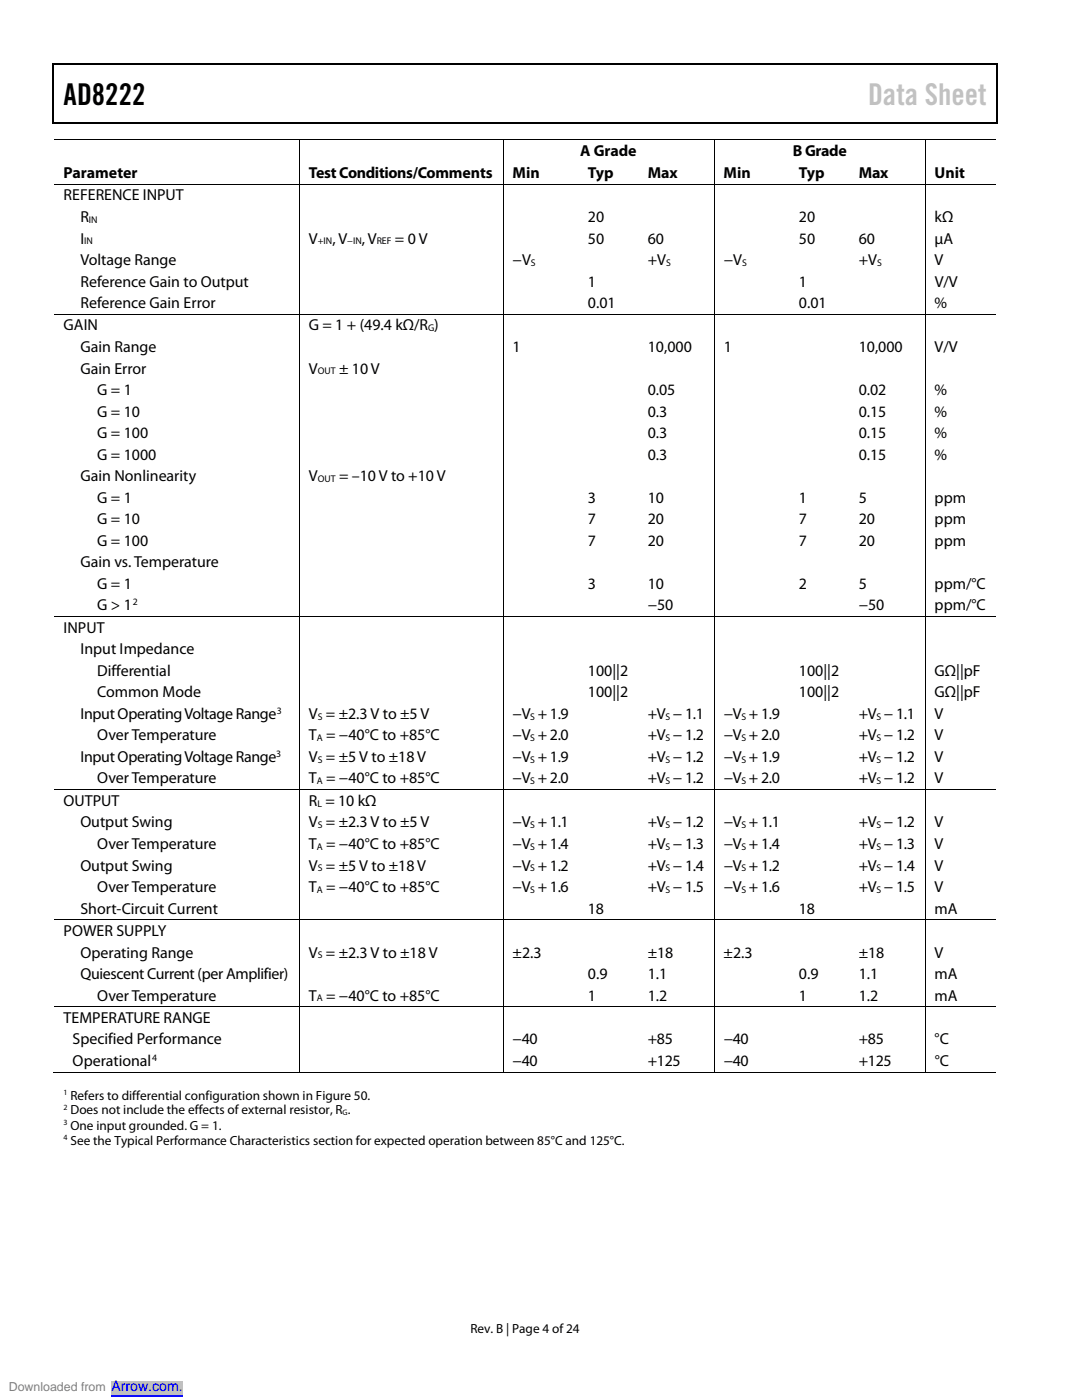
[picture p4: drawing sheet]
<svg xmlns="http://www.w3.org/2000/svg" width="216mm" height="279mm" viewBox="0 0 216 279" stroke-linecap="round" stroke-linejoin="round" font-family="sans-serif">
<defs><g id="words">
<text font-size="6" x="12.7" y="21">AD8222</text>
<text font-size="6" fill="#c1c1c1" x="173.2" y="21">Data Sheet</text>
<g font-size="3.2">
<text x="12.7" y="35.6">Parameter</text>
<text x="61.6" y="35.6">Test Conditions/Comments</text>
<text x="102.3" y="35.6">Min</text>
<text x="115.8" y="31.2">A Grade</text>
<text x="117.3" y="35.6">Typ</text>
<text x="129.2" y="35.6">Max</text>
<text x="144.4" y="35.6">Min</text>
<text x="158.2" y="31.2">B Grade</text>
<text x="159.4" y="35.6">Typ</text>
<text x="171.3" y="35.6">Max</text>
<text x="186.5" y="35.6">Unit</text>
<text x="12.7" y="40">REFERENCE INPUT</text>
<text x="16" y="44.3">R</text>
<text x="117.3" y="44.3">20</text>
<text x="159.4" y="44.3">20</text>
<text x="186.5" y="44.3">kΩ</text>
<text x="16" y="48.6">I</text>
<text x="16" y="52.9">Voltage Range</text>
<text x="61.6" y="48.6">V</text>
<text x="66.3" y="48.6">, V</text>
<text x="72.2" y="48.6">, V</text>
<text x="78.8" y="48.6">= 0 V</text>
<text x="102.3" y="52.9">−V</text>
<text x="117.3" y="48.6">50</text>
<text x="129.2" y="48.6">60</text>
<text x="129.2" y="52.9">+V</text>
<text x="144.4" y="52.9">−V</text>
<text x="159.4" y="48.6">50</text>
<text x="171.3" y="48.6">60</text>
<text x="171.3" y="52.9">+V</text>
<text x="186.5" y="48.6">µA</text>
<text x="186.5" y="52.9">V</text>
<text x="16" y="57.2">Reference Gain to Output</text>
<text x="117.3" y="57.2">1</text>
<text x="159.4" y="57.2">1</text>
<text x="186.5" y="57.2">V/V</text>
<text x="12.7" y="66">GAIN</text>
<text x="16" y="61.5">Reference Gain Error</text>
<text x="61.6" y="66">G = 1 + (49.4 kΩ/R )</text>
<text x="117.3" y="61.5">0.01</text>
<text x="159.4" y="61.5">0.01</text>
<text x="186.5" y="61.5">%</text>
<text x="16" y="70.3">Gain Range</text>
<text x="102.3" y="70.3">1</text>
<text x="129.2" y="70.3">10,000</text>
<text x="144.4" y="70.3">1</text>
<text x="171.3" y="70.3">10,000</text>
<text x="186.5" y="70.3">V/V</text>
<text x="16" y="74.5">Gain Error</text>
<text x="61.6" y="74.5">V</text>
<text x="67.6" y="74.5">± 10 V</text>
<text x="19.4" y="78.8">G = 1</text>
<text x="19.4" y="83.1">G = 10</text>
<text x="129.2" y="78.8">0.05</text>
<text x="129.2" y="83.1">0.3</text>
<text x="171.3" y="78.8">0.02</text>
<text x="171.3" y="83.1">0.15</text>
<text x="186.5" y="78.8">%</text>
<text x="186.5" y="83.1">%</text>
<text x="19.4" y="87.4">G = 100</text>
<text x="129.2" y="87.4">0.3</text>
<text x="171.3" y="87.4">0.15</text>
<text x="186.5" y="87.4">%</text>
<text x="19.4" y="91.7">G = 1000</text>
<text x="129.2" y="91.7">0.3</text>
<text x="171.3" y="91.7">0.15</text>
<text x="186.5" y="91.7">%</text>
<text x="16" y="96">Gain Nonlinearity</text>
<text x="19.4" y="100.3">G = 1</text>
<text x="61.6" y="96">V</text>
<text x="67.6" y="96">= –10 V to +10 V</text>
<text x="117.3" y="100.3">3</text>
<text x="129.2" y="100.3">10</text>
<text x="159.4" y="100.3">1</text>
<text x="171.3" y="100.3">5</text>
<text x="186.5" y="100.3">ppm</text>
<text x="19.4" y="104.6">G = 10</text>
<text x="117.3" y="104.6">7</text>
<text x="129.2" y="104.6">20</text>
<text x="159.4" y="104.6">7</text>
<text x="171.3" y="104.6">20</text>
<text x="186.5" y="104.6">ppm</text>
<text x="16" y="113.2">Gain vs. Temperature</text>
<text x="19.4" y="108.9">G = 100</text>
<text x="117.3" y="108.9">7</text>
<text x="129.2" y="108.9">20</text>
<text x="159.4" y="108.9">7</text>
<text x="171.3" y="108.9">20</text>
<text x="186.5" y="108.9">ppm</text>
<text x="19.4" y="117.5">G = 1</text>
<text x="117.3" y="117.5">3</text>
<text x="129.2" y="117.5">10</text>
<text x="159.4" y="117.5">2</text>
<text x="171.3" y="117.5">5</text>
<text x="186.5" y="117.5">ppm/°C</text>
<text x="19.4" y="121.8">G &gt; 1</text>
<text x="129.2" y="121.8">−50</text>
<text x="171.3" y="121.8">−50</text>
<text x="186.5" y="121.8">ppm/°C</text>
<text x="12.7" y="126.3">INPUT</text>
<text x="16" y="130.6">Input Impedance</text>
<text x="19.4" y="134.9">Differential</text>
<text x="117.3" y="134.9">100||2</text>
<text x="159.4" y="134.9">100||2</text>
<text x="186.5" y="134.9">GΩ||pF</text>
<text x="16" y="143.5">Input Operating Voltage Range</text>
<text x="19.4" y="139.2">Common Mode</text>
<text x="61.6" y="143.5">V = ±2.3 V to ±5 V</text>
<text x="102.3" y="143.5">−V + 1.9</text>
<text x="117.3" y="139.2">100||2</text>
<text x="129.2" y="143.5">+V − 1.1</text>
<text x="144.4" y="143.5">−V + 1.9</text>
<text x="159.4" y="139.2">100||2</text>
<text x="171.3" y="143.5">+V − 1.1</text>
<text x="186.5" y="143.5">V</text>
<text x="186.5" y="139.2">GΩ||pF</text>
<text x="19.4" y="147.8">Over Temperature</text>
<text x="61.6" y="147.8">T = −40°C to +85°C</text>
<text x="102.3" y="147.8">−V + 2.0</text>
<text x="129.2" y="147.8">+V − 1.2</text>
<text x="144.4" y="147.8">−V + 2.0</text>
<text x="171.3" y="147.8">+V − 1.2</text>
<text x="186.5" y="147.8">V</text>
<text x="16" y="152.1">Input Operating Voltage Range</text>
<text x="61.6" y="152.1">V = ±5 V to ±18 V</text>
<text x="102.3" y="152.1">−V + 1.9</text>
<text x="129.2" y="152.1">+V − 1.2</text>
<text x="144.4" y="152.1">−V + 1.9</text>
<text x="171.3" y="152.1">+V − 1.2</text>
<text x="186.5" y="152.1">V</text>
<text x="12.7" y="160.8">OUTPUT</text>
<text x="19.4" y="156.4">Over Temperature</text>
<text x="61.6" y="160.8">R = 10 kΩ</text>
<text x="61.6" y="156.4">T = −40°C to +85°C</text>
<text x="102.3" y="156.4">−V + 2.0</text>
<text x="129.2" y="156.4">+V − 1.2</text>
<text x="144.4" y="156.4">−V + 2.0</text>
<text x="171.3" y="156.4">+V − 1.2</text>
<text x="186.5" y="156.4">V</text>
<text x="16" y="165.1">Output Swing</text>
<text x="61.6" y="165.1">V = ±2.3 V to ±5 V</text>
<text x="102.3" y="165.1">−V + 1.1</text>
<text x="129.2" y="165.1">+V − 1.2</text>
<text x="144.4" y="165.1">−V + 1.1</text>
<text x="171.3" y="165.1">+V − 1.2</text>
<text x="186.5" y="165.1">V</text>
<text x="16" y="173.7">Output Swing</text>
<text x="19.4" y="169.4">Over Temperature</text>
<text x="61.6" y="173.7">V = ±5 V to ±18 V</text>
<text x="61.6" y="169.4">T = −40°C to +85°C</text>
<text x="102.3" y="169.4">−V + 1.4</text>
<text x="102.3" y="173.7">−V + 1.2</text>
<text x="129.2" y="169.4">+V − 1.3</text>
<text x="129.2" y="173.7">+V − 1.4</text>
<text x="144.4" y="169.4">−V + 1.4</text>
<text x="144.4" y="173.7">−V + 1.2</text>
<text x="171.3" y="169.4">+V − 1.3</text>
<text x="171.3" y="173.7">+V − 1.4</text>
<text x="186.5" y="169.4">V</text>
<text x="186.5" y="173.7">V</text>
<text x="19.4" y="178">Over Temperature</text>
<text x="61.6" y="178">T = −40°C to +85°C</text>
<text x="102.3" y="178">−V + 1.6</text>
<text x="129.2" y="178">+V − 1.5</text>
<text x="144.4" y="178">−V + 1.6</text>
<text x="171.3" y="178">+V − 1.5</text>
<text x="186.5" y="178">V</text>
<text x="16" y="182.3">Short-Circuit Current</text>
<text x="117.3" y="182.3">18</text>
<text x="159.4" y="182.3">18</text>
<text x="186.5" y="182.3">mA</text>
<text x="12.7" y="186.8">POWER SUPPLY</text>
<text x="16" y="191.1">Operating Range</text>
<text x="61.6" y="191.1">V = ±2.3 V to ±18 V</text>
<text x="102.3" y="191.1">±2.3</text>
<text x="129.2" y="191.1">±18</text>
<text x="144.4" y="191.1">±2.3</text>
<text x="171.3" y="191.1">±18</text>
<text x="186.5" y="191.1">V</text>
<text x="16" y="195.4">Quiescent Current (per Amplifier)</text>
<text x="117.3" y="195.4">0.9</text>
<text x="129.2" y="195.4">1.1</text>
<text x="159.4" y="195.4">0.9</text>
<text x="171.3" y="195.4">1.1</text>
<text x="186.5" y="195.4">mA</text>
<text x="19.4" y="199.7">Over Temperature</text>
<text x="61.6" y="199.7">T = −40°C to +85°C</text>
<text x="117.3" y="199.7">1</text>
<text x="129.2" y="199.7">1.2</text>
<text x="159.4" y="199.7">1</text>
<text x="171.3" y="199.7">1.2</text>
<text x="186.5" y="199.7">mA</text>
<text x="12.7" y="204.2">TEMPERATURE RANGE</text>
<text x="14.5" y="208.4">Specified Performance</text>
<text x="102.3" y="208.4">−40</text>
<text x="129.2" y="208.4">+85</text>
<text x="144.4" y="208.4">−40</text>
<text x="171.3" y="208.4">+85</text>
<text x="186.5" y="208.4">°C</text>
<text x="14.5" y="212.7">Operational</text>
<text x="102.3" y="212.7">−40</text>
<text x="129.2" y="212.7">+125</text>
<text x="144.4" y="212.7">−40</text>
<text x="171.3" y="212.7">+125</text>
<text x="186.5" y="212.7">°C</text>
</g>
<text font-size="2.8" fill="#00f" x="22.2" y="277.6">Arrow.com.</text>
<g font-size="2.6">
<text x="14.1" y="219.4">Refers to differential configuration shown in Figure 50.</text>
<text x="14.1" y="222.4">Does not include the effects of external resistor, R .</text>
<text x="14.1" y="225.4">One input grounded. G = 1.</text>
<text x="14.1" y="228.4">See the Typical Performance Characteristics section for expected operation between 85°C and 125°C.</text>
<text x="93.9" y="266">Rev. B | Page 4 of 24</text>
</g>
<text font-size="2.5" fill="#808080" x="1.8" y="277.6">Downloaded from</text>
<g font-size="1.9">
<text x="17.8" y="44.5">IN</text>
<text x="16.8" y="48.8">IN</text>
<text x="63.4" y="48.8">+IN</text>
<text x="69.3" y="48.8">−IN</text>
<text x="75.2" y="48.8">REF</text>
<text x="105.9" y="53.1">S</text>
<text x="132.9" y="53.1">S</text>
<text x="148.1" y="53.1">S</text>
<text x="175" y="53.1">S</text>
<text x="85.4" y="66.1">G</text>
<text x="63.4" y="74.7">OUT</text>
<text x="63.4" y="96.2">OUT</text>
<text x="26.5" y="120.8">2</text>
<text x="55.2" y="142.4">3</text>
<text x="63.4" y="143.6">S</text>
<text x="105.8" y="143.6">S</text>
<text x="132.8" y="143.6">S</text>
<text x="147.9" y="143.6">S</text>
<text x="174.9" y="143.6">S</text>
<text x="63.2" y="147.9">A</text>
<text x="105.8" y="147.9">S</text>
<text x="132.8" y="147.9">S</text>
<text x="147.9" y="147.9">S</text>
<text x="174.9" y="147.9">S</text>
<text x="55.1" y="151">3</text>
<text x="63.4" y="152.2">S</text>
<text x="105.8" y="152.2">S</text>
<text x="132.8" y="152.2">S</text>
<text x="147.9" y="152.2">S</text>
<text x="174.9" y="152.2">S</text>
<text x="63.2" y="156.5">A</text>
<text x="63.3" y="161">L</text>
<text x="105.8" y="156.5">S</text>
<text x="132.8" y="156.5">S</text>
<text x="147.9" y="156.5">S</text>
<text x="174.9" y="156.5">S</text>
<text x="63.4" y="165.3">S</text>
<text x="105.8" y="165.3">S</text>
<text x="132.8" y="165.3">S</text>
<text x="147.9" y="165.3">S</text>
<text x="174.9" y="165.3">S</text>
<text x="63.2" y="169.6">A</text>
<text x="63.4" y="173.9">S</text>
<text x="105.8" y="169.6">S</text>
<text x="105.8" y="173.9">S</text>
<text x="132.8" y="169.6">S</text>
<text x="132.8" y="173.9">S</text>
<text x="147.9" y="169.6">S</text>
<text x="147.9" y="173.9">S</text>
<text x="174.9" y="169.6">S</text>
<text x="174.9" y="173.9">S</text>
<text x="63.2" y="178.2">A</text>
<text x="105.8" y="178.2">S</text>
<text x="132.8" y="178.2">S</text>
<text x="147.9" y="178.2">S</text>
<text x="174.9" y="178.2">S</text>
<text x="63.4" y="191.3">S</text>
<text x="63.2" y="199.9">A</text>
<text x="30.4" y="211.7">4</text>
</g>
<g font-size="1.6">
<text x="12.7" y="218.5">1</text>
<text x="12.7" y="221.5">2</text>
<text x="12.7" y="224.5">3</text>
<text x="12.7" y="227.5">4</text>
<text x="68.4" y="222.6">G</text>
</g>
</g></defs>
<g fill="#000">
<path d="M10.5 12.7h.3v1h-.3zM10.5 12.7h.3v.3h-.3zM133.3 12.7h.3v.3h-.3zM198.8 12.7h.2v1h-.2zM198.8 12.7h.2v.3h-.2zM10.5 24.4h.3v.3h-.3zM59.6 27.9h.2v.1h-.2zM59.6 36.7h.2v.2h-.2zM100.3 27.9h.2v.1h-.2zM100.3 36.7h.2v.2h-.2zM115.4 36.7h.2v.2h-.2zM127.3 36.7h.2v.2h-.2z"/>
<path d="M133.1 24.4h.2v.3h-.2zM142.4 27.9h.2v.1h-.2zM142.4 36.7h.2v.2h-.2zM157.5 36.7h.2v.2h-.2zM169.4 36.7h.2v.2h-.2zM184.5 27.9h.2v.1h-.2zM184.5 36.7h.2v.2h-.2zM198.8 24.4h.2v.3h-.2zM59.6 62.7h.2v.1h-.2zM100.3 62.7h.2v.1h-.2zM115.4 62.7h.2v.1h-.2zM127.3 62.7h.2v.1h-.2z"/>
<path d="M142.4 62.7h.2v.1h-.2zM157.5 62.7h.2v.1h-.2zM169.4 62.7h.2v.1h-.2zM184.5 62.7h.2v.1h-.2zM59.6 123h.2v.2h-.2zM100.3 123h.2v.2h-.2zM115.4 123h.2v.2h-.2zM127.3 123h.2v.2h-.2zM142.4 123h.2v.2h-.2zM157.5 123h.2v.2h-.2zM169.4 123h.2v.2h-.2zM184.5 123h.2v.2h-.2z"/>
<path d="M59.6 157.5h.2v.2h-.2zM100.3 157.5h.2v.2h-.2zM115.4 157.5h.2v.2h-.2zM127.3 157.5h.2v.2h-.2zM142.4 157.5h.2v.2h-.2zM157.5 157.5h.2v.2h-.2zM169.4 157.5h.2v.2h-.2zM184.5 157.5h.2v.2h-.2zM59.6 183.5h.2v.2h-.2zM100.3 183.5h.2v.2h-.2zM115.4 183.5h.2v.2h-.2zM127.3 183.5h.2v.2h-.2z"/>
<path d="M142.4 183.5h.2v.2h-.2zM157.5 183.5h.2v.2h-.2zM169.4 183.5h.2v.2h-.2zM184.5 183.5h.2v.2h-.2zM59.6 200.9h.2v.1h-.2zM59.6 214h.2v.1h-.2zM100.3 200.9h.2v.1h-.2zM100.3 214h.2v.1h-.2zM115.2 214h.1v.1h-.1zM115.4 200.9h.2v.1h-.2zM127.1 214h.2v.1h-.2zM127.3 200.9h.2v.1h-.2z"/>
<path d="M142.4 200.9h.2v.1h-.2zM142.4 214h.2v.1h-.2zM157.3 214h.1v.1h-.1zM157.5 200.9h.2v.1h-.2zM169.2 214h.2v.1h-.2zM169.4 200.9h.2v.1h-.2zM184.5 200.9h.2v.1h-.2zM184.5 214h.2v.1h-.2z"/>
</g>
<path d="M10.7 13.7v10.7M10.8 12.8h122.5M133.6 12.8h65.2M198.9 13.7v10.7M10.8 24.5h188" fill="none" stroke="#000" stroke-width=".25"/>
<g fill="none" stroke="#000" stroke-width=".2">
<path d="M10.8 27.9h48.8M10.8 36.8h48.8M59.7 28v8.7M59.7 36.9v25.8M59.8 27.9h40.5M59.8 36.8h40.5M100.4 28v8.7M100.4 36.9v25.8M100.5 27.9h41.9M100.5 36.8h14.9M115.6 36.8h11.7M127.5 36.8h14.9"/>
<path d="M142.5 28v8.7M142.5 36.9v25.8M142.6 27.9h41.9M142.6 36.8h14.9M157.7 36.8h11.7M169.6 36.8h14.9M184.6 28v8.7M184.6 36.9v25.8M184.7 27.9h14.1M184.7 36.8h14.1M10.8 62.8h48.8M59.7 62.8v60.2"/>
<path d="M59.8 62.8h40.5M100.4 62.8v60.2M100.5 62.8h14.9M115.6 62.8h11.7M127.5 62.8h14.9M142.5 62.8v60.2M142.6 62.8h14.9M157.7 62.8h11.7M169.6 62.8h14.9M184.6 62.8v60.2M184.7 62.8h14.1M10.8 123.1h48.8"/>
<path d="M59.7 123.2v34.3M59.8 123.1h40.5M100.4 123.2v34.3M100.5 123.1h14.9M115.6 123.1h11.7M127.5 123.1h14.9M142.5 123.2v34.3M142.6 123.1h14.9M157.7 123.1h11.7M169.6 123.1h14.9M184.6 123.2v34.3M184.7 123.1h14.1"/>
<path d="M10.8 157.6h48.8M59.7 157.7v25.8M59.8 157.6h40.5M100.4 157.7v25.8M100.5 157.6h14.9M115.6 157.6h11.7M127.5 157.6h14.9M142.5 157.7v25.8M142.6 157.6h14.9M157.7 157.6h11.7M169.6 157.6h14.9M184.6 157.7v25.8"/>
<path d="M184.7 157.6h14.1M10.8 183.6h48.8M59.7 183.7v17.2M59.8 183.6h40.5M100.4 183.7v17.2M100.5 183.6h14.9M115.6 183.6h11.7M127.5 183.6h14.9M142.5 183.7v17.2M142.6 183.6h14.9M157.7 183.6h11.7M169.6 183.6h14.9"/>
<path d="M184.6 183.7v17.2M184.7 183.6h14.1M10.5 214h49.1M10.8 201h48.8M59.7 201v13M59.8 201h40.5M59.8 214h40.5M100.4 201v13M100.5 201h14.9M100.5 214h41.9M115.6 201h11.7M127.5 201h14.9"/>
<path d="M142.5 201v13M142.6 201h14.9M142.6 214h41.9M157.7 201h11.7M169.6 201h14.9M184.6 201v13M184.7 201h14.1M184.7 214h14.1"/>
</g>
<path d="M0 276.9h70.6" fill="none" stroke="#fff" stroke-width="2.5" stroke-linecap="butt"/>
<path d="M22.2 275.6h14.3v2.6h-14.3z" fill="#c0c0c0"/>
<path d="M22.2 278.6h14.3" fill="none" stroke="#00f" stroke-width=".2"/>
<path d="M0 276.9h70.6" fill="none" stroke="#fff" stroke-width="2.5" stroke-linecap="butt"/>
<path d="M22.2 275.6h14.3v2.6h-14.3z" fill="#c0c0c0"/>
<path d="M22.2 278.6h14.3" fill="none" stroke="#00f" stroke-width=".2"/>
<path d="M0 276.9h70.6" fill="none" stroke="#fff" stroke-width="2.5" stroke-linecap="butt"/>
<path d="M22.2 275.6h14.3v2.6h-14.3z" fill="#c0c0c0"/>
<path d="M22.2 278.6h14.3" fill="none" stroke="#00f" stroke-width=".2"/>
<path d="M0 276.9h70.6" fill="none" stroke="#fff" stroke-width="2.5" stroke-linecap="butt"/>
<path d="M22.2 275.6h14.3v2.6h-14.3z" fill="#c0c0c0"/>
<path d="M22.2 278.6h14.3" fill="none" stroke="#00f" stroke-width=".2"/>
<use href="#words"/>
</svg>
